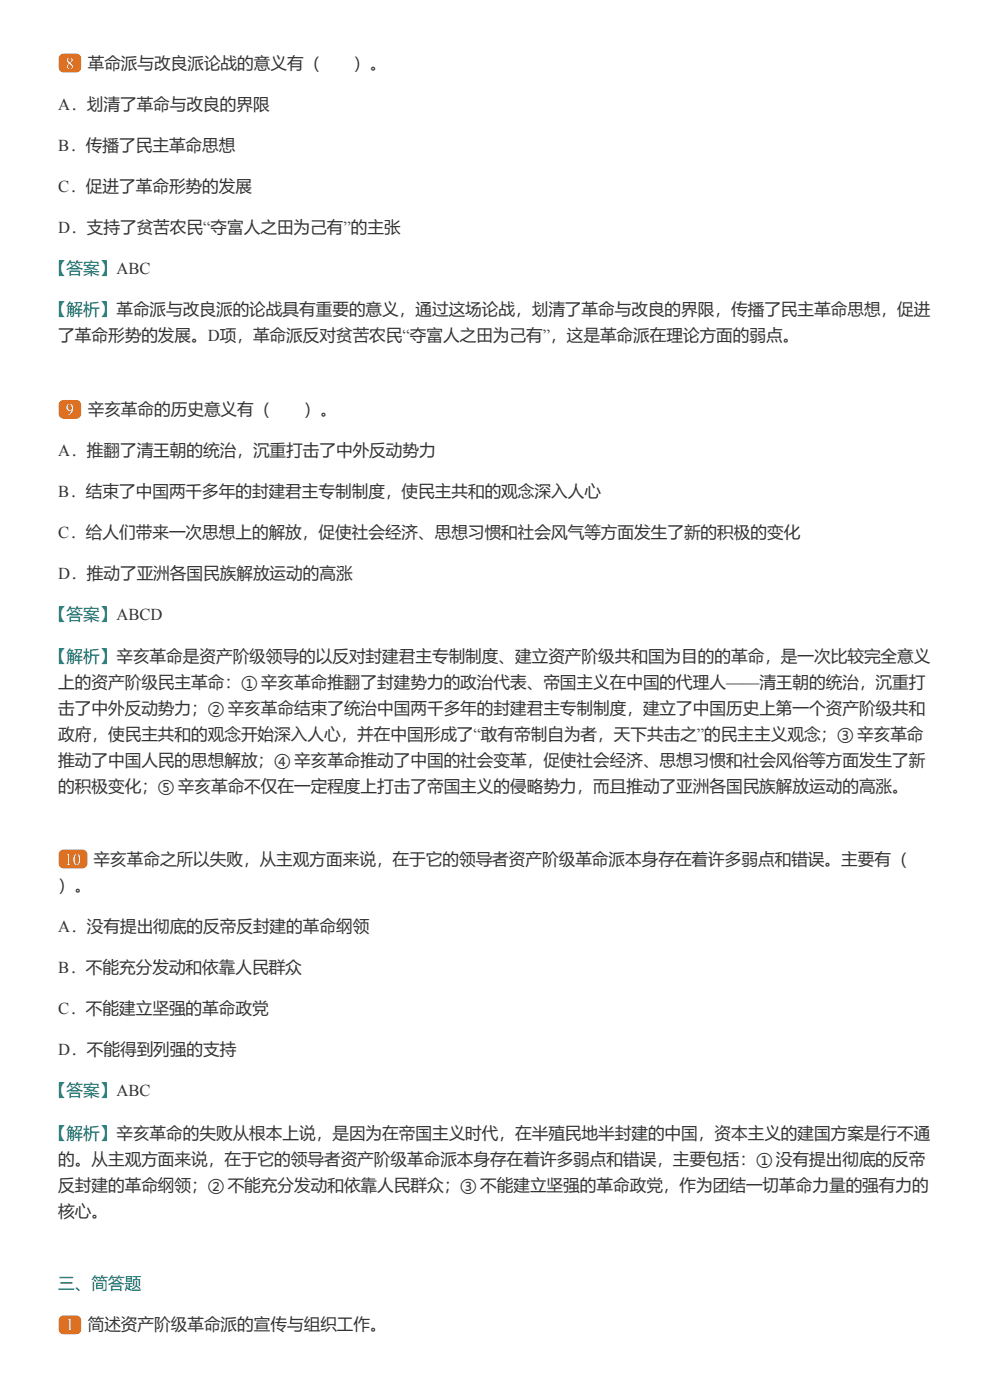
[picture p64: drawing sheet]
<svg xmlns="http://www.w3.org/2000/svg" width="210mm" height="297mm" viewBox="0 0 210 297" stroke-linecap="round" stroke-linejoin="round" font-family="sans-serif">
<defs><g id="words">
<g font-size="3.5" fill="#fff">
<text x="13.9" y="14.5">8</text>
<text x="13.9" y="87.9">9</text>
<text x="13.7" y="183.2">10</text>
<text x="13.9" y="281.9">1</text>
</g>
<g font-size="3.5" fill="#333">
<text x="18.6" y="14.5">革命派与改良派论战的意义有（</text>
<text x="74.9" y="14.5">）。</text>
<text x="12.3" y="23.3">A．划清了革命与改良的界限</text>
<text x="12.3" y="32">B．传播了民主革命思想</text>
<text x="12.3" y="40.7">C．促进了革命形势的发展</text>
<text x="12.3" y="49.4">D．支持了贫苦农民“夺富人之田为己有”的主张</text>
<text x="12.3" y="72.4">了革命形势的发展。D项，革命派反对贫苦农民“夺富人之田为己有”，这是革命派在理论方面的弱点。</text>
<text x="18.6" y="87.9">辛亥革命的历史意义有（</text>
<text x="64.3" y="87.9">）。</text>
<text x="12.3" y="96.6">A．推翻了清王朝的统治，沉重打击了中外反动势力</text>
<text x="12.3" y="105.3">B．结束了中国两千多年的封建君主专制制度，使民主共和的观念深入人心</text>
<text x="12.3" y="114.1">C．给人们带来一次思想上的解放，促使社会经济、思想习惯和社会风气等方面发生了新的积极的变化</text>
<text x="12.3" y="122.8">D．推动了亚洲各国民族解放运动的高涨</text>
<text x="12.3" y="145.7">上的资产阶级民主革命：① 辛亥革命推翻了封建势力的政治代表、帝国主义在中国的代理人——清王朝的统治，沉重打</text>
<text x="12.3" y="151.3">击了中外反动势力；② 辛亥革命结束了统治中国两千多年的封建君主专制制度，建立了中国历史上第一个资产阶级共和</text>
<text x="12.3" y="156.8">政府，使民主共和的观念开始深入人心，并在中国形成了“敢有帝制自为者，天下共击之”的民主主义观念；③ 辛亥革命</text>
<text x="12.3" y="162.4">推动了中国人民的思想解放；④ 辛亥革命推动了中国的社会变革，促使社会经济、思想习惯和社会风俗等方面发生了新</text>
<text x="12.3" y="167.9">的积极变化；⑤ 辛亥革命不仅在一定程度上打击了帝国主义的侵略势力，而且推动了亚洲各国民族解放运动的高涨。</text>
<text x="19.8" y="183.2">辛亥革命之所以失败，从主观方面来说，在于它的领导者资产阶级革命派本身存在着许多弱点和错误。主要有（</text>
<text x="12.3" y="188.8">）。</text>
<text x="12.3" y="197.5">A．没有提出彻底的反帝反封建的革命纲领</text>
<text x="12.3" y="206.2">B．不能充分发动和依靠人民群众</text>
<text x="12.3" y="214.9">C．不能建立坚强的革命政党</text>
<text x="12.3" y="223.6">D．不能得到列强的支持</text>
<text x="12.3" y="246.8">的。从主观方面来说，在于它的领导者资产阶级革命派本身存在着许多弱点和错误，主要包括：① 没有提出彻底的反帝</text>
<text x="12.3" y="252.4">反封建的革命纲领；② 不能充分发动和依靠人民群众；③ 不能建立坚强的革命政党，作为团结一切革命力量的强有力的</text>
<text x="12.3" y="257.9">核心。</text>
<text x="18.6" y="281.9">简述资产阶级革命派的宣传与组织工作。</text>
</g>
<g font-size="3.5" fill="#007874">
<text x="10.6" y="58.1">【答案】ABC</text>
<text x="10.6" y="66.8">【解析】革命派与改良派的论战具有重要的意义，通过这场论战，划清了革命与改良的界限，传播了民主革命思想，促进</text>
<text x="10.6" y="131.5">【答案】ABCD</text>
<text x="10.6" y="140.2">【解析】辛亥革命是资产阶级领导的以反对封建君主专制制度、建立资产阶级共和国为目的的革命，是一次比较完全意义</text>
<text x="10.6" y="232.3">【答案】ABC</text>
<text x="10.6" y="241.3">【解析】辛亥革命的失败从根本上说，是因为在帝国主义时代，在半殖民地半封建的中国，资本主义的建国方案是行不通</text>
<text x="12.3" y="273.2">三、简答题</text>
</g>
</g></defs>
<g fill="#e60">
<path d="M12.7 11.7l.8-.3h2.6a1.06 1.06 0 0 1 1.1 1v1.9a1.06 1.06 0 0 1-1.1 1h-2.6a1.06 1.06 0 0 1-1.1-1l.1-2.1z"/>
<path d="M12.7 85.1l.8-.3h2.6a1.06 1.06 0 0 1 1.1 1v1.9a1.06 1.06 0 0 1-1.1 1h-2.6a1.06 1.06 0 0 1-1.1-1l.1-2.1z"/>
<path d="M12.7 180.4l.8-.4h3.9a1.06 1.06 0 0 1 1.1 1.1v1.9a1.06 1.06 0 0 1-1.1 1h-3.9a1.06 1.06 0 0 1-1.1-1l.1-2.1z"/>
<path d="M12.7 279.1l.8-.3h2.6a1.06 1.06 0 0 1 1.1 1v1.9a1.06 1.06 0 0 1-1.1 1h-2.6a1.06 1.06 0 0 1-1.1-1l.1-2.1z"/>
</g>
<use href="#words"/>
</svg>
